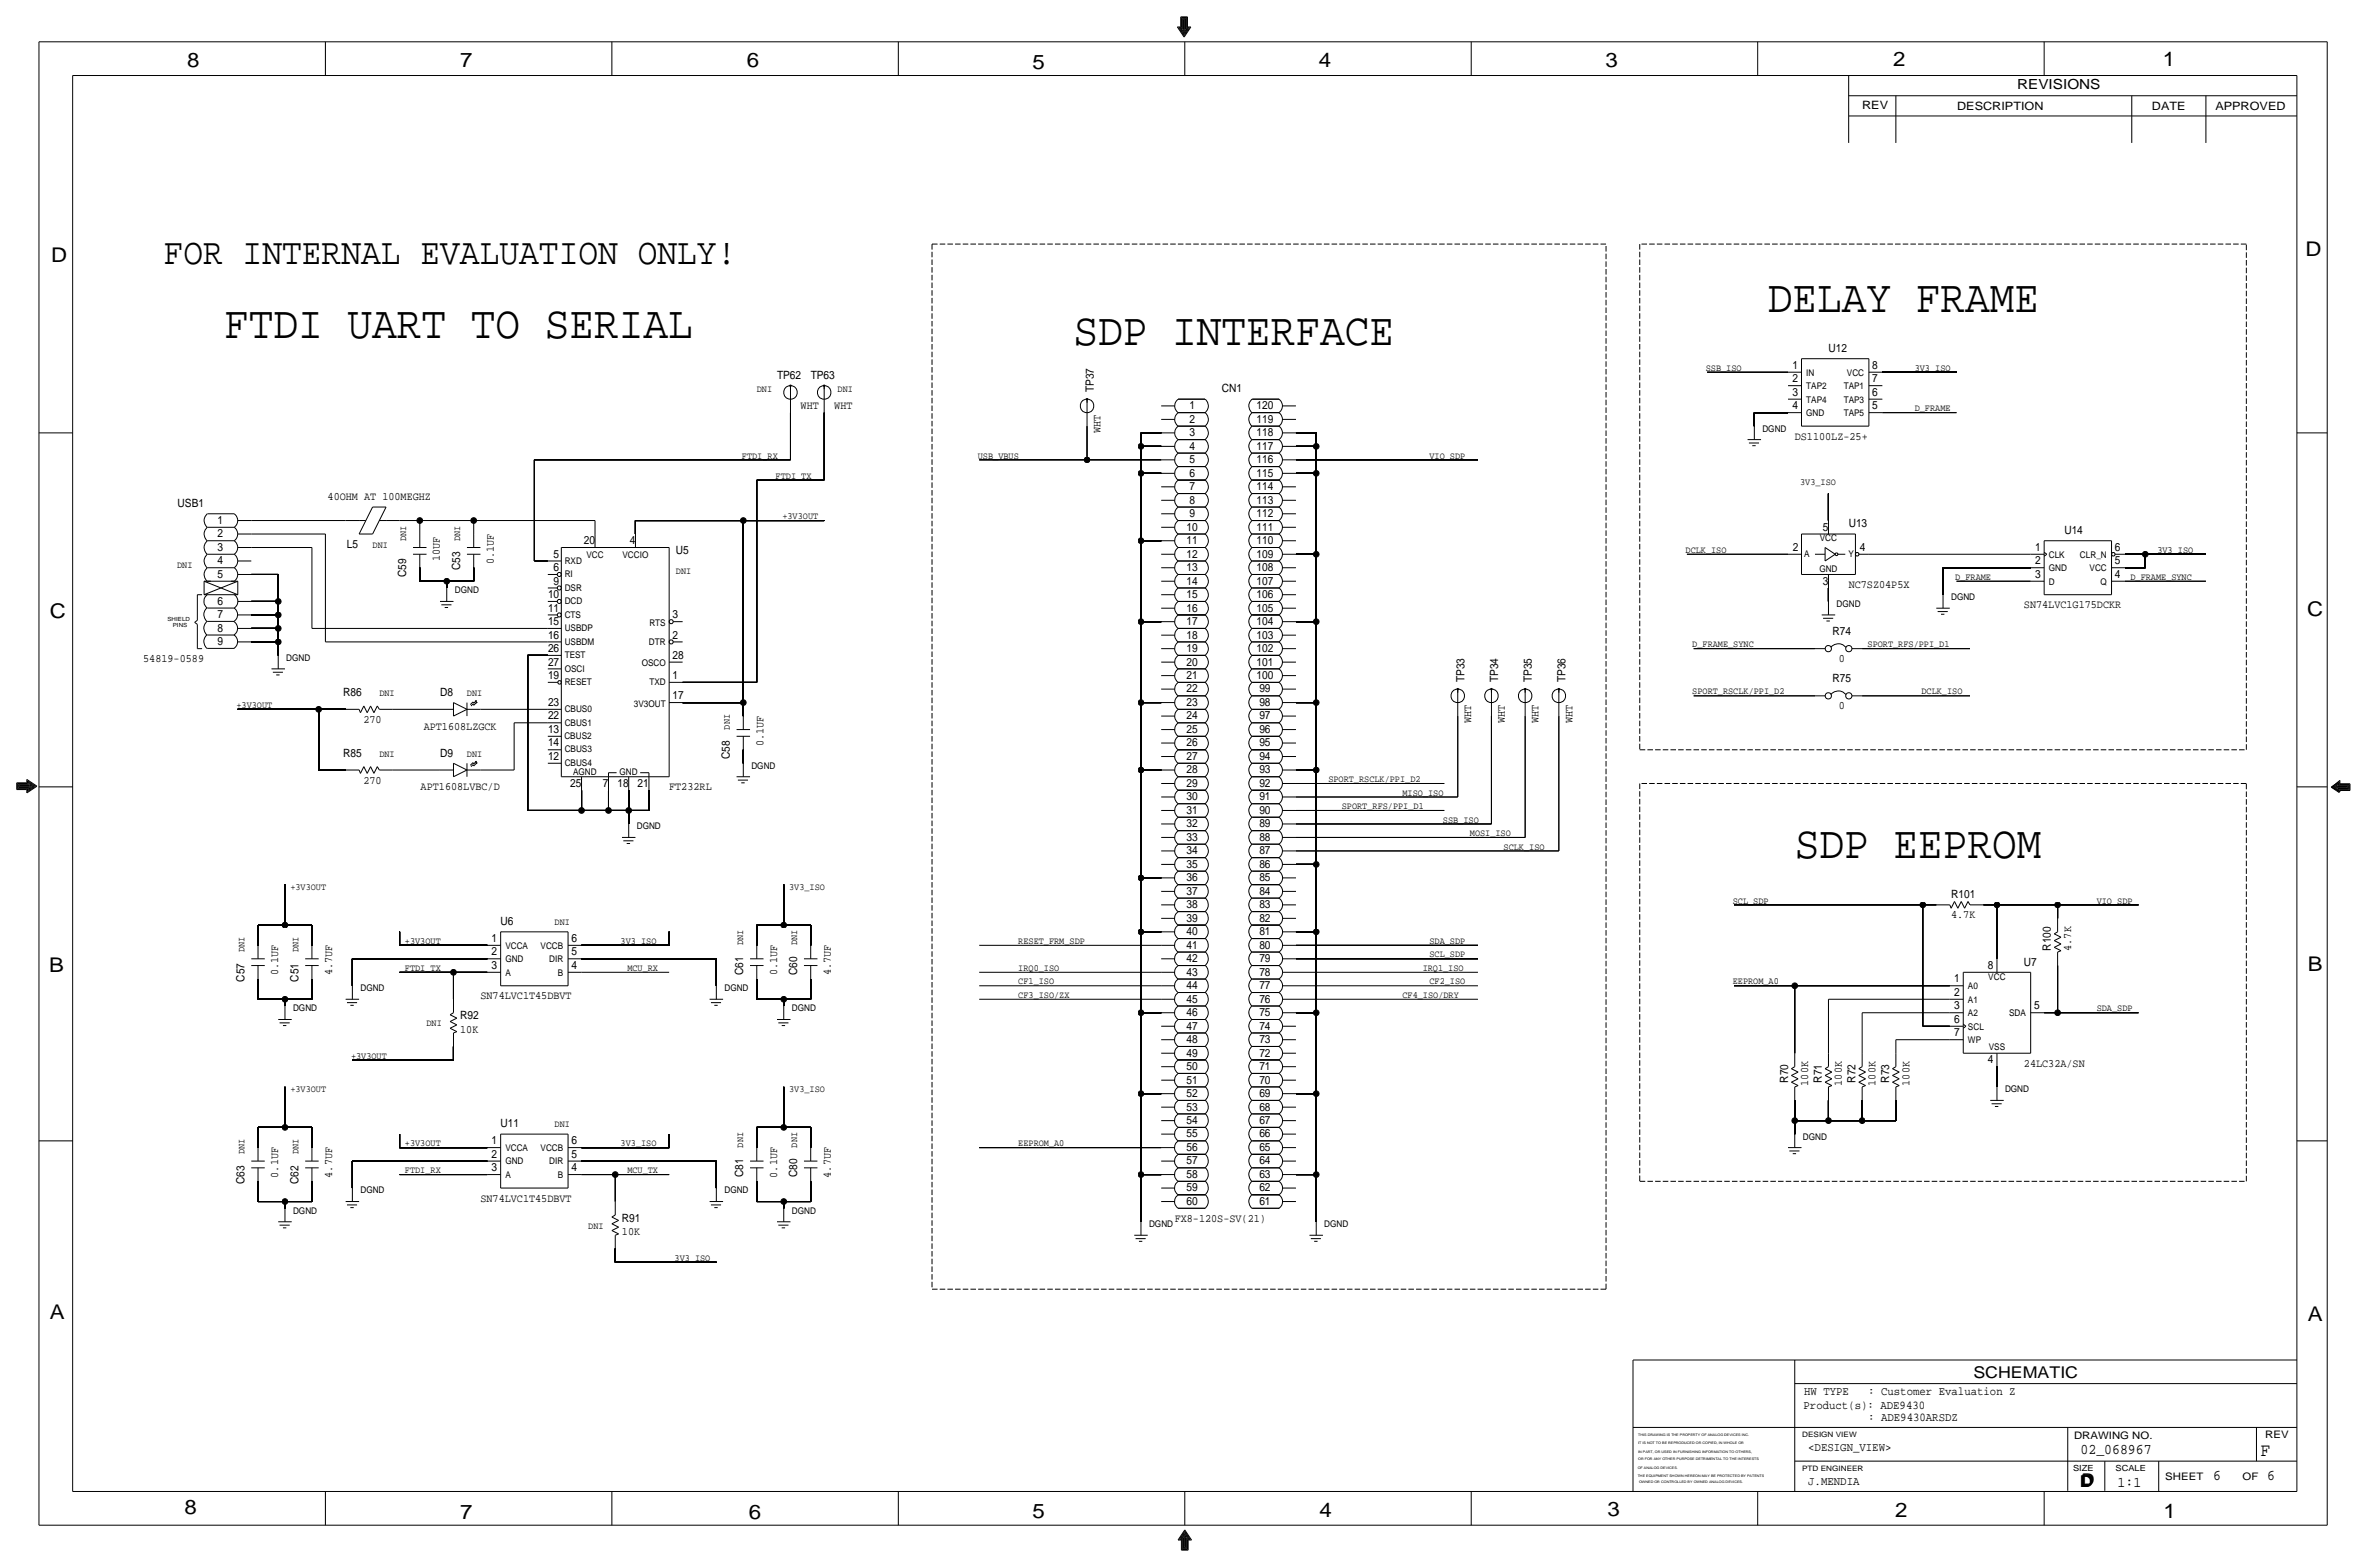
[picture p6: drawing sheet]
<svg xmlns="http://www.w3.org/2000/svg" width="892mm" height="590mm" viewBox="0 0 892 590" stroke-linecap="round" stroke-linejoin="round" font-family="sans-serif">
<defs><g id="words">
<g font-size="17.4">
<text x="666.2" y="117.3">DELAY FRAME</text>
<text x="84.5" y="127.5">FTDI UART TO SERIAL</text>
<text x="404.6" y="130">SDP INTERFACE</text>
<text x="676.4" y="323.1">SDP EEPROM</text>
</g>
<text font-size="13.9" x="61.7" y="99.6">FOR INTERNAL EVALUATION ONLY!</text>
<g font-size="7.6">
<text x="70.6" y="25.4">8</text>
<text x="173.4" y="25.4">7</text>
<text x="281.4" y="25.1">6</text>
<text x="389.1" y="26.2">5</text>
<text x="497" y="25.4">4</text>
<text x="605" y="25.1">3</text>
<text x="713.4" y="24.9">2</text>
<text x="815" y="24.9">1</text>
<text x="19.3" y="98.8">D</text>
<text x="868.9" y="96.5">D</text>
<text x="18.7" y="232.7">C</text>
<text x="869.4" y="232.2">C</text>
<text x="869.6" y="365.8">B</text>
<text x="18.5" y="366">B</text>
<text x="18.7" y="496.8">A</text>
<text x="869.6" y="497.6">A</text>
<text x="69.5" y="570.5">8</text>
<text x="173.4" y="572.3">7</text>
<text x="282.1" y="572.3">6</text>
<text x="389.1" y="571.8">5</text>
<text x="497.3" y="571.5">4</text>
<text x="605.7" y="571.2">3</text>
<text x="714.2" y="571.5">2</text>
<text x="815.3" y="572">1</text>
</g>
<text font-size="7" x="851.9" y="548.4">F</text>
<g font-size="6.1">
<text x="743.7" y="518.9">SCHEMATIC</text>
<text x="783.8" y="560.3">D</text>
<text x="784.3" y="559.8">D</text>
</g>
<g font-size="5.6">
<text x="784" y="547.9">02_068967</text>
<text x="834.1" y="557.5">6</text>
<text x="854.4" y="557.5">6</text>
<text x="798" y="560.1">1:1</text>
</g>
<text font-size="5.2" x="760.2" y="33.5">REVISIONS</text>
<g font-size="4.5">
<text x="679.9" y="525.5">HW TYPE</text>
<text x="704" y="525.5">: Customer Evaluation Z</text>
<text x="679.7" y="530.9">Product(s): ADE9430</text>
<text x="704" y="535.2">: ADE9430ARSDZ</text>
<text x="681.4" y="546.6">&lt;DESIGN_VIEW&gt;</text>
<text x="681.4" y="559.3">J.MENDIA</text>
</g>
<g font-size="4.3">
<text x="701.8" y="41.1">REV</text>
<text x="737.6" y="41.4">DESCRIPTION</text>
<text x="811" y="41.4">DATE</text>
<text x="834.8" y="41.4">APPROVED</text>
<text x="689.1" y="132.6">U12</text>
<text x="292.8" y="142.7">TP62</text>
<text x="305.5" y="142.7">TP63</text>
<text x="675.5" y="138.9">1</text>
<text x="705.6" y="138.9">8</text>
<text x="412.2" y="147.8" transform="rotate(-90 412.2 147.8)">TP37</text>
<text x="460.5" y="147.8">CN1</text>
<text x="675.5" y="149.1">3</text>
<text x="675.5" y="144">2</text>
<text x="705.6" y="149.1">6</text>
<text x="705.6" y="144">7</text>
<text x="301.7" y="154.2">WHT</text>
<text x="314.4" y="154.2">WHT</text>
<text x="448.2" y="154.2">1</text>
<text x="473.5" y="154.2">120</text>
<text x="675.5" y="154.2">4</text>
<text x="705.6" y="154.2">5</text>
<text x="448.2" y="159.3">2</text>
<text x="473.5" y="159.3">119</text>
<text x="414.7" y="163.1" transform="rotate(-90 414.7 163.1)">WHT</text>
<text x="448.2" y="164.3">3</text>
<text x="473.5" y="164.3">118</text>
<text x="676.4" y="165.6">DS1100LZ-25+</text>
<text x="448.2" y="169.4">4</text>
<text x="473.5" y="169.4">117</text>
<text x="448.2" y="179.6">6</text>
<text x="448.2" y="174.5">5</text>
<text x="473.5" y="179.6">115</text>
<text x="473.5" y="174.5">116</text>
<text x="448.2" y="184.7">7</text>
<text x="473.5" y="184.7">114</text>
<text x="66.9" y="191">USB1</text>
<text x="123.5" y="188.5">40OHM AT 100MEGHZ</text>
<text x="448.2" y="189.7">8</text>
<text x="473.5" y="189.7">113</text>
<text x="81.9" y="197.4">1</text>
<text x="448.2" y="194.8">9</text>
<text x="473.5" y="194.8">112</text>
<text x="81.9" y="202.4">2</text>
<text x="447.2" y="199.9">10</text>
<text x="473.5" y="199.9">111</text>
<text x="686.9" y="199.9">5</text>
<text x="696.7" y="198.6">U13</text>
<text x="778" y="201.2">U14</text>
<text x="81.9" y="207.5">3</text>
<text x="130.7" y="206.2">L5</text>
<text x="220" y="205">20</text>
<text x="237.3" y="205">4</text>
<text x="254.7" y="208.8">U5</text>
<text x="447.2" y="205">11</text>
<text x="473.5" y="205">110</text>
<text x="675.6" y="207.5">2</text>
<text x="700.9" y="207.5">4</text>
<text x="766.9" y="207.5">1</text>
<text x="797" y="207.5">6</text>
<text x="81.9" y="212.6">4</text>
<text x="165.8" y="211.3" transform="rotate(-90 165.8 211.3)">10UF</text>
<text x="173.4" y="214.8" transform="rotate(-90 173.4 214.8)">C53</text>
<text x="186.1" y="212.5" transform="rotate(-90 186.1 212.5)">0.1UF</text>
<text x="208.6" y="210.1">5</text>
<text x="208.6" y="215.1">6</text>
<text x="447.2" y="215.1">13</text>
<text x="447.2" y="210.1">12</text>
<text x="473.5" y="215.1">108</text>
<text x="473.5" y="210.1">109</text>
<text x="766.9" y="212.6">2</text>
<text x="797" y="212.6">5</text>
<text x="81.9" y="217.7">5</text>
<text x="153.1" y="217.4" transform="rotate(-90 153.1 217.4)">C59</text>
<text x="208.6" y="220.2">9</text>
<text x="447.2" y="220.2">14</text>
<text x="473.5" y="220.2">107</text>
<text x="686.9" y="220.2">3</text>
<text x="696.7" y="221.5">NC7SZ04P5X</text>
<text x="766.9" y="217.7">3</text>
<text x="797" y="217.7">4</text>
<text x="82" y="227.8">6</text>
<text x="206.5" y="225.3">10</text>
<text x="447.2" y="225.3">15</text>
<text x="473.5" y="225.3">106</text>
<text x="82" y="232.9">7</text>
<text x="206.5" y="230.4">11</text>
<text x="253.4" y="232.9">3</text>
<text x="447.2" y="230.4">16</text>
<text x="473.5" y="230.4">105</text>
<text x="762.7" y="229.1">SN74LVC1G175DCKR</text>
<text x="82" y="238">8</text>
<text x="206.5" y="235.5">15</text>
<text x="447.2" y="235.5">17</text>
<text x="473.5" y="235.5">104</text>
<text x="690.6" y="239.3">R74</text>
<text x="82" y="243.1">9</text>
<text x="206.5" y="240.5">16</text>
<text x="206.5" y="245.6">26</text>
<text x="253.4" y="240.5">2</text>
<text x="447.2" y="245.6">19</text>
<text x="447.2" y="240.5">18</text>
<text x="473.5" y="245.6">102</text>
<text x="473.5" y="240.5">103</text>
<text x="54" y="249.4">54819-0589</text>
<text x="206.5" y="250.7">27</text>
<text x="253.4" y="248.2">28</text>
<text x="447.2" y="250.7">20</text>
<text x="473.5" y="250.7">101</text>
<text x="693" y="249.4">0</text>
<text x="206.5" y="255.8">19</text>
<text x="253.4" y="255.8">1</text>
<text x="447.2" y="255.8">21</text>
<text x="473.5" y="255.8">100</text>
<text x="551.9" y="257" transform="rotate(-90 551.9 257)">TP33</text>
<text x="564.6" y="257" transform="rotate(-90 564.6 257)">TP34</text>
<text x="577.3" y="257" transform="rotate(-90 577.3 257)">TP35</text>
<text x="590" y="257" transform="rotate(-90 590 257)">TP36</text>
<text x="690.6" y="257">R75</text>
<text x="129.3" y="262.1">R86</text>
<text x="165.9" y="262.1">D8</text>
<text x="253.4" y="263.4">17</text>
<text x="447.2" y="260.9">22</text>
<text x="474.6" y="260.9">99</text>
<text x="206.5" y="265.9">23</text>
<text x="447.2" y="265.9">23</text>
<text x="474.6" y="265.9">98</text>
<text x="693" y="267.2">0</text>
<text x="137" y="272.3">270</text>
<text x="159.7" y="274.8">APT1608LZGCK</text>
<text x="206.5" y="271">22</text>
<text x="447.2" y="271">24</text>
<text x="474.6" y="271">97</text>
<text x="554.4" y="272.3" transform="rotate(-90 554.4 272.3)">WHT</text>
<text x="567.1" y="272.3" transform="rotate(-90 567.1 272.3)">WHT</text>
<text x="579.8" y="272.3" transform="rotate(-90 579.8 272.3)">WHT</text>
<text x="592.5" y="272.3" transform="rotate(-90 592.5 272.3)">WHT</text>
<text x="206.5" y="281.2">14</text>
<text x="206.5" y="276.1">13</text>
<text x="287.7" y="281.1" transform="rotate(-90 287.7 281.1)">0.1UF</text>
<text x="447.2" y="281.2">26</text>
<text x="447.2" y="276.1">25</text>
<text x="474.6" y="281.2">95</text>
<text x="474.6" y="276.1">96</text>
<text x="129.3" y="285">R85</text>
<text x="165.9" y="285">D9</text>
<text x="206.5" y="286.3">12</text>
<text x="275" y="286" transform="rotate(-90 275 286)">C58</text>
<text x="447.2" y="286.3">27</text>
<text x="474.6" y="286.3">94</text>
<text x="447.2" y="291.3">28</text>
<text x="474.6" y="291.3">93</text>
<text x="137" y="295.1">270</text>
<text x="158.5" y="297.7">APT1608LVBC/D</text>
<text x="214.9" y="296.4">25</text>
<text x="227.2" y="296.4">7</text>
<text x="232.7" y="296.4">18</text>
<text x="240.3" y="296.4">21</text>
<text x="252.2" y="297.7">FT232RL</text>
<text x="447.2" y="296.4">29</text>
<text x="474.6" y="296.4">92</text>
<text x="447.2" y="301.5">30</text>
<text x="474.6" y="301.5">91</text>
<text x="447.2" y="311.7">32</text>
<text x="447.2" y="306.6">31</text>
<text x="474.6" y="311.7">89</text>
<text x="474.6" y="306.6">90</text>
<text x="447.2" y="316.7">33</text>
<text x="474.6" y="316.7">88</text>
<text x="447.2" y="321.8">34</text>
<text x="474.6" y="321.8">87</text>
<text x="447.2" y="326.9">35</text>
<text x="474.6" y="326.9">86</text>
<text x="447.2" y="332">36</text>
<text x="474.6" y="332">85</text>
<text x="447.2" y="337.1">37</text>
<text x="474.6" y="337.1">84</text>
<text x="735.3" y="338.3">R101</text>
<text x="447.2" y="347.2">39</text>
<text x="447.2" y="342.1">38</text>
<text x="474.6" y="347.2">82</text>
<text x="474.6" y="342.1">83</text>
<text x="735.3" y="345.9">4.7K</text>
<text x="188.7" y="348.5">U6</text>
<text x="447.2" y="352.3">40</text>
<text x="474.6" y="352.3">81</text>
<text x="185.3" y="354.8">1</text>
<text x="185.3" y="359.9">2</text>
<text x="215.3" y="354.8">6</text>
<text x="215.3" y="359.9">5</text>
<text x="447.2" y="357.4">41</text>
<text x="474.6" y="357.4">80</text>
<text x="772.9" y="358.1" transform="rotate(-90 772.9 358.1)">R100</text>
<text x="780.5" y="358.2" transform="rotate(-90 780.5 358.2)">4.7K</text>
<text x="185.3" y="365">3</text>
<text x="215.3" y="365">4</text>
<text x="447.2" y="362.5">42</text>
<text x="474.6" y="362.5">79</text>
<text x="749.2" y="365">8</text>
<text x="762.7" y="363.7">U7</text>
<text x="92.2" y="369.8" transform="rotate(-90 92.2 369.8)">C57</text>
<text x="104.9" y="367.4" transform="rotate(-90 104.9 367.4)">0.1UF</text>
<text x="112.5" y="369.8" transform="rotate(-90 112.5 369.8)">C51</text>
<text x="125.2" y="367.4" transform="rotate(-90 125.2 367.4)">4.7UF</text>
<text x="280.1" y="367.2" transform="rotate(-90 280.1 367.2)">C61</text>
<text x="292.8" y="367.4" transform="rotate(-90 292.8 367.4)">0.1UF</text>
<text x="300.4" y="367.2" transform="rotate(-90 300.4 367.2)">C60</text>
<text x="313.1" y="367.4" transform="rotate(-90 313.1 367.4)">4.7UF</text>
<text x="447.2" y="367.5">43</text>
<text x="474.6" y="367.5">78</text>
<text x="736.5" y="370.1">1</text>
<text x="181.1" y="376.4">SN74LVC1T45DBVT</text>
<text x="447.2" y="377.7">45</text>
<text x="447.2" y="372.6">44</text>
<text x="474.6" y="377.7">76</text>
<text x="474.6" y="372.6">77</text>
<text x="736.5" y="375.2">2</text>
<text x="447.2" y="382.8">46</text>
<text x="474.6" y="382.8">75</text>
<text x="736.5" y="380.2">3</text>
<text x="766.5" y="380.2">5</text>
<text x="173.4" y="389.1">10K</text>
<text x="173.4" y="384">R92</text>
<text x="447.2" y="387.9">47</text>
<text x="474.6" y="387.9">74</text>
<text x="736.5" y="385.3">6</text>
<text x="447.2" y="392.9">48</text>
<text x="474.6" y="392.9">73</text>
<text x="736.5" y="390.4">7</text>
<text x="447.2" y="398">49</text>
<text x="474.6" y="398">72</text>
<text x="749.2" y="400.6">4</text>
<text x="762.7" y="401.8">24LC32A/SN</text>
<text x="447.2" y="403.1">50</text>
<text x="474.6" y="403.1">71</text>
<text x="673.8" y="407.9" transform="rotate(-90 673.8 407.9)">R70</text>
<text x="686.5" y="407.9" transform="rotate(-90 686.5 407.9)">R71</text>
<text x="699.2" y="407.9" transform="rotate(-90 699.2 407.9)">R72</text>
<text x="711.9" y="407.9" transform="rotate(-90 711.9 407.9)">R73</text>
<text x="447.2" y="413.3">52</text>
<text x="447.2" y="408.2">51</text>
<text x="474.6" y="413.3">69</text>
<text x="474.6" y="408.2">70</text>
<text x="681.4" y="409" transform="rotate(-90 681.4 409)">100K</text>
<text x="694.1" y="409" transform="rotate(-90 694.1 409)">100K</text>
<text x="706.8" y="409" transform="rotate(-90 706.8 409)">100K</text>
<text x="719.5" y="409" transform="rotate(-90 719.5 409)">100K</text>
<text x="447.2" y="418.3">53</text>
<text x="474.6" y="418.3">68</text>
<text x="188.7" y="424.7">U11</text>
<text x="447.2" y="423.4">54</text>
<text x="474.6" y="423.4">67</text>
<text x="185.3" y="431">1</text>
<text x="215.3" y="431">6</text>
<text x="447.2" y="428.5">55</text>
<text x="474.6" y="428.5">66</text>
<text x="185.3" y="436.1">2</text>
<text x="215.3" y="436.1">5</text>
<text x="447.2" y="433.6">56</text>
<text x="474.6" y="433.6">65</text>
<text x="104.9" y="443.6" transform="rotate(-90 104.9 443.6)">0.1UF</text>
<text x="125.2" y="443.6" transform="rotate(-90 125.2 443.6)">4.7UF</text>
<text x="185.3" y="441.2">3</text>
<text x="215.3" y="441.2">4</text>
<text x="280.1" y="443.4" transform="rotate(-90 280.1 443.4)">C81</text>
<text x="292.8" y="443.6" transform="rotate(-90 292.8 443.6)">0.1UF</text>
<text x="300.4" y="443.4" transform="rotate(-90 300.4 443.4)">C80</text>
<text x="313.1" y="443.6" transform="rotate(-90 313.1 443.6)">4.7UF</text>
<text x="447.2" y="443.7">58</text>
<text x="447.2" y="438.7">57</text>
<text x="474.6" y="443.7">63</text>
<text x="474.6" y="438.7">64</text>
<text x="92.2" y="446" transform="rotate(-90 92.2 446)">C63</text>
<text x="112.5" y="446" transform="rotate(-90 112.5 446)">C62</text>
<text x="447.2" y="448.8">59</text>
<text x="474.6" y="448.8">62</text>
<text x="181.1" y="452.6">SN74LVC1T45DBVT</text>
<text x="447.2" y="453.9">60</text>
<text x="474.6" y="453.9">61</text>
<text x="234.4" y="460.2">R91</text>
<text x="442.7" y="460.2">FX8-120S-SV(21)</text>
<text x="234.4" y="465.3">10K</text>
</g>
<g font-size="3.9">
<text x="781.6" y="542.1">DRAWING NO.</text>
<text x="853.6" y="541.8">REV</text>
<text x="816" y="557.4">SHEET</text>
<text x="845.1" y="557.5">OF</text>
</g>
<g font-size="3.6">
<text x="642.8" y="139.7">SSB_ISO</text>
<text x="721.6" y="139.7">3V3_ISO</text>
<text x="285.2" y="147.8">DNI</text>
<text x="315.7" y="147.8">DNI</text>
<text x="721.6" y="154.9">D_FRAME</text>
<text x="279.6" y="172.7">FTDI_RX</text>
<text x="368.5" y="172.7">USB_VBUS</text>
<text x="538.7" y="172.7">VIO_SDP</text>
<text x="292.3" y="180.3">FTDI_TX</text>
<text x="678.4" y="182.9">3V3_ISO</text>
<text x="294.8" y="195.6">+3V3OUT</text>
<text x="153.1" y="203.7" transform="rotate(-90 153.1 203.7)">DNI</text>
<text x="173.4" y="203.7" transform="rotate(-90 173.4 203.7)">DNI</text>
<text x="140.4" y="206.2">DNI</text>
<text x="635.2" y="208.3">DCLK_ISO</text>
<text x="813" y="208.3">3V3_ISO</text>
<text x="66.8" y="213.9">DNI</text>
<text x="254.7" y="216.4">DNI</text>
<text x="736.8" y="218.4">D_FRAME</text>
<text x="802.8" y="218.4">D_FRAME_SYNC</text>
<text x="637.7" y="243.8">D_FRAME_SYNC</text>
<text x="703.8" y="243.8">SPORT_RFS/PPI_D1</text>
<text x="143" y="262.1">DNI</text>
<text x="176" y="262.1">DNI</text>
<text x="637.7" y="261.6">SPORT_RSCLK/PPI_D2</text>
<text x="724.1" y="261.6">DCLK_ISO</text>
<text x="89.1" y="266.7">+3V3OUT</text>
<text x="275" y="274.8" transform="rotate(-90 275 274.8)">DNI</text>
<text x="143" y="285">DNI</text>
<text x="176" y="285">DNI</text>
<text x="500.6" y="294.6">SPORT_RSCLK/PPI_D2</text>
<text x="528.5" y="299.7">MISO_ISO</text>
<text x="505.7" y="304.8">SPORT_RFS/PPI_D1</text>
<text x="543.8" y="309.9">SSB_ISO</text>
<text x="553.9" y="315">MOSI_ISO</text>
<text x="566.6" y="320">SCLK_ISO</text>
<text x="109.4" y="335.3">+3V3OUT</text>
<text x="297.4" y="335.3">3V3_ISO</text>
<text x="653" y="340.4">SCL_SDP</text>
<text x="790.1" y="340.4">VIO_SDP</text>
<text x="209" y="348.5">DNI</text>
<text x="92.2" y="358.6" transform="rotate(-90 92.2 358.6)">DNI</text>
<text x="112.5" y="358.6" transform="rotate(-90 112.5 358.6)">DNI</text>
<text x="152.6" y="355.6">+3V3OUT</text>
<text x="233.9" y="355.6">3V3_ISO</text>
<text x="280.1" y="356.1" transform="rotate(-90 280.1 356.1)">DNI</text>
<text x="300.4" y="356.1" transform="rotate(-90 300.4 356.1)">DNI</text>
<text x="383.7" y="355.6">RESET_FRM_SDP</text>
<text x="538.7" y="355.6">SDA_SDP</text>
<text x="152.6" y="365.8">FTDI_TX</text>
<text x="236.4" y="365.8">MCU_RX</text>
<text x="383.7" y="365.8">IRQ0_ISO</text>
<text x="536.1" y="365.8">IRQ1_ISO</text>
<text x="538.7" y="360.7">SCL_SDP</text>
<text x="383.7" y="370.8">CF1_ISO</text>
<text x="538.7" y="370.8">CF2_ISO</text>
<text x="653" y="370.8">EEPROM_A0</text>
<text x="383.7" y="375.9">CF3_ISO/ZX</text>
<text x="528.5" y="375.9">CF4_ISO/DRY</text>
<text x="790.1" y="381">SDA_SDP</text>
<text x="160.7" y="386.6">DNI</text>
<text x="132.3" y="398.8">+3V3OUT</text>
<text x="109.4" y="411.5">+3V3OUT</text>
<text x="297.4" y="411.5">3V3_ISO</text>
<text x="209" y="424.7">DNI</text>
<text x="152.6" y="431.8">+3V3OUT</text>
<text x="233.9" y="431.8">3V3_ISO</text>
<text x="383.7" y="431.8">EEPROM_A0</text>
<text x="92.2" y="434.8" transform="rotate(-90 92.2 434.8)">DNI</text>
<text x="112.5" y="434.8" transform="rotate(-90 112.5 434.8)">DNI</text>
<text x="280.1" y="432.3" transform="rotate(-90 280.1 432.3)">DNI</text>
<text x="300.4" y="432.3" transform="rotate(-90 300.4 432.3)">DNI</text>
<text x="152.6" y="442">FTDI_RX</text>
<text x="236.4" y="442">MCU_TX</text>
<text x="221.7" y="462.8">DNI</text>
<text x="254.2" y="475">3V3_ISO</text>
</g>
<g font-size="3.5">
<text x="680.7" y="141.5">IN</text>
<text x="696" y="141.5">VCC</text>
<text x="680.7" y="146.6">TAP2</text>
<text x="694.8" y="146.6">TAP1</text>
<text x="680.7" y="151.6">TAP4</text>
<text x="694.8" y="151.6">TAP3</text>
<text x="680.7" y="156.7">GND</text>
<text x="694.8" y="156.7">TAP5</text>
<text x="664.2" y="162.6">DGND</text>
<text x="685.8" y="203.7">VCC</text>
<text x="679.9" y="209.8">A</text>
<text x="696.6" y="209.8">Y</text>
<text x="212.8" y="212.3">RXD</text>
<text x="221" y="210.1">VCC</text>
<text x="234.6" y="210.1">VCCIO</text>
<text x="685.6" y="215.6">GND</text>
<text x="772.1" y="215.1">GND</text>
<text x="772.1" y="210.1">CLK</text>
<text x="783.8" y="210.1">CLR_N</text>
<text x="787.4" y="215.1">VCC</text>
<text x="212.8" y="217.4">RI</text>
<text x="772.1" y="220.2">D</text>
<text x="791.6" y="220.2">Q</text>
<text x="171.4" y="223.5">DGND</text>
<text x="212.8" y="222.5">DSR</text>
<text x="212.8" y="227.6">DCD</text>
<text x="735.3" y="226.1">DGND</text>
<text x="212.8" y="232.7">CTS</text>
<text x="692.1" y="228.6">DGND</text>
<text x="212.8" y="237.7">USBDP</text>
<text x="244.7" y="235.7">RTS</text>
<text x="212.8" y="242.8">USBDM</text>
<text x="244.6" y="242.8">DTR</text>
<text x="107.9" y="248.9">DGND</text>
<text x="212.8" y="247.9">TEST</text>
<text x="241.8" y="251">OSCO</text>
<text x="212.8" y="253">OSCI</text>
<text x="212.8" y="258.1">RESET</text>
<text x="244.7" y="258.1">TXD</text>
<text x="212.8" y="268.2">CBUS0</text>
<text x="238.9" y="266.2">3V3OUT</text>
<text x="212.8" y="273.3">CBUS1</text>
<text x="212.7" y="278.4">CBUS2</text>
<text x="212.8" y="283.5">CBUS3</text>
<text x="212.8" y="288.5">CBUS4</text>
<text x="216" y="291.8">AGND</text>
<text x="233.5" y="291.8">GND</text>
<text x="283.2" y="289.6">DGND</text>
<text x="240" y="312.4">DGND</text>
<text x="190.4" y="357.4">VCCA</text>
<text x="203.7" y="357.4">VCCB</text>
<text x="190.4" y="362.5">GND</text>
<text x="207" y="362.5">DIR</text>
<text x="190.4" y="367.5">A</text>
<text x="210.2" y="367.5">B</text>
<text x="749.3" y="369.1">VCC</text>
<text x="135.8" y="373.4">DGND</text>
<text x="273" y="373.4">DGND</text>
<text x="741.6" y="377.7">A1</text>
<text x="741.6" y="372.6">A0</text>
<text x="110.4" y="381">DGND</text>
<text x="298.4" y="381">DGND</text>
<text x="741.6" y="382.8">A2</text>
<text x="757.1" y="382.8">SDA</text>
<text x="741.6" y="387.9">SCL</text>
<text x="741.6" y="392.9">WP</text>
<text x="749.5" y="395.5">VSS</text>
<text x="755.6" y="411.5">DGND</text>
<text x="679.4" y="429.3">DGND</text>
<text x="190.4" y="433.6">VCCA</text>
<text x="203.7" y="433.6">VCCB</text>
<text x="190.4" y="443.7">A</text>
<text x="190.4" y="438.7">GND</text>
<text x="207" y="438.7">DIR</text>
<text x="210.2" y="443.7">B</text>
<text x="135.8" y="449.6">DGND</text>
<text x="273" y="449.6">DGND</text>
<text x="110.4" y="457.2">DGND</text>
<text x="298.4" y="457.2">DGND</text>
<text x="433" y="462.3">DGND</text>
<text x="499.1" y="462.3">DGND</text>
</g>
<g font-size="3.2">
<text x="781.3" y="554">SIZE</text>
<text x="797.3" y="554">SCALE</text>
</g>
<g font-size="2.8">
<text x="679.1" y="541.3">DESIGN VIEW</text>
<text x="679.1" y="554">PTD ENGINEER</text>
</g>
<g font-size="2.1">
<text x="63.1" y="234">SHIELD</text>
<text x="65.1" y="236.3">PINS</text>
</g>
<g font-size="1.3">
<text x="617.3" y="543.9">IT IS NOT TO BE REPRODUCED OR COPIED, IN WHOLE OR</text>
<text x="617.3" y="541.1">THIS DRAWING IS THE PROPERTY OF ANALOG DEVICES INC.</text>
<text x="617.3" y="550">OR FOR ANY OTHER PURPOSE DETRIMENTAL TO THE INTERESTS</text>
<text x="617.3" y="547.2">IN PART, OR USED IN FURNISHING INFORMATION TO OTHERS,</text>
<text x="617.2" y="553.2">OF ANALOG DEVICES.</text>
<text x="617.2" y="556.3">THE EQUIPMENT SHOWN HEREON MAY BE PROTECTED BY PATENTS</text>
<text x="617.7" y="558.8">OWNED OR CONTROLLED BY OWNED ANALOG DEVICES.</text>
</g>
</g></defs>
<!-- layer: Nets -->
<g fill="none" stroke="#000" stroke-width=".38">
<path d="M297.9 155.4v17.8zM310.6 155.4v25.4zM643.3 140.2h30.5zM661.1 155.4v5.1zM661.1 155.4h12.7zM709.4 155.4h27.9zM709.4 140.2h27.9zM201.4 173.2h96.5zM201.4 173.2v38.1zM369 173.2h40.7zM409.7 160.5v12.7zM409.7 173.2h27.9z"/>
<path d="M430 178.3v25.4zM430 178.3h7.6zM430 168.1v10.2zM430 168.1h7.6zM430 163.1v5zM430 163.1h7.6zM488.4 178.3h7.6zM488.4 168.1h7.6zM488.4 163.1h7.6zM488.4 173.2h68.6zM496 178.3v30.5zM496 168.1v10.2z"/>
<path d="M496 163.1v5zM94.7 196.1h35.6zM150.6 196.1h7.6zM158.2 196.1v5.1zM158.2 196.1h20.3zM178.5 196.1v5.1zM178.5 196.1h45.7zM224.2 196.1v5.1zM239.5 196.1v5.1zM239.5 196.1h40.6zM280.1 196.1h30.5zM280.1 196.1v68.6z"/>
<path d="M285.2 180.8h25.4zM285.2 180.8v76.2zM689.1 185.9v10.2zM94.7 201.2h27.9zM94.7 206.2h22.9zM94.7 216.4h10.2zM104.9 216.4v10.2zM117.6 206.2v30.5zM122.6 201.2v40.6zM158.2 213.9v5zM158.2 218.9h10.2zM168.4 218.9v2.6z"/>
<path d="M168.4 218.9h10.1zM178.5 213.9v5zM201.4 211.3h5.1zM430 203.7v30.5zM430 203.7h7.6zM488.4 208.8h7.6zM496 208.8v25.4zM635.7 208.8h38.1zM704.3 208.8h61zM732.2 213.9v10.1zM732.2 213.9h33.1zM737.3 218.9h28z"/>
<path d="M800.8 218.9h30.5zM800.8 208.8h7.6zM800.8 213.9h7.6zM808.4 208.8h22.9zM808.4 208.8v5.1zM94.7 236.7h10.2zM94.7 231.6h10.2zM94.7 226.6h10.2zM104.9 236.7v5.1zM104.9 231.6v5.1zM104.9 226.6v5zM117.6 236.7h88.9z"/>
<path d="M430 234.2v30.5zM430 234.2h7.6zM488.4 234.2h7.6zM496 234.2v30.5zM689.1 221.5v5.1zM94.7 241.8h10.2zM104.9 241.8v5.1zM122.6 241.8h83.9zM198.8 246.9v58.4zM198.8 246.9h7.7zM257.3 257h27.9zM638.3 244.3h45.7z"/>
<path d="M701.8 244.3h40.6zM89.6 267.2h30.5zM120.1 267.2h10.2zM120.1 267.2v22.9zM148 267.2h17.8zM181.1 267.2h25.4zM193.8 272.3v17.8zM193.8 272.3h12.7zM257.3 264.7h22.8zM280.1 264.7v5zM430 264.7v25.4zM430 264.7h7.6z"/>
<path d="M488.4 264.7h7.6zM496 264.7v25.4zM549.4 269.7v30.5zM562.1 269.7v40.7zM574.8 269.7v45.8zM587.5 269.7v50.8zM638.3 262.1h45.7zM701.8 262.1h40.6zM120.1 290.1h10.2zM148 290.1h17.8zM181.1 290.1h12.7zM219.2 297.7v7.6z"/>
<path d="M229.3 297.7v7.6zM236.9 297.7v7.6zM244.6 297.7v7.6zM280.1 282.4v5.1zM430 290.1v40.6zM430 290.1h7.6zM488.4 290.1h7.6zM488.4 295.1h55.9zM496 290.1v35.5zM198.8 305.3h20.4zM219.2 305.3h10.1zM229.3 305.3h7.6z"/>
<path d="M236.9 305.3v5.1zM236.9 305.3h7.7zM488.4 305.3h55.9zM488.4 315.5h86.4zM488.4 310.4h73.7zM488.4 300.2h61zM107.4 333.2v15.3zM295.4 333.2v15.3zM430 330.7v20.3zM430 330.7h7.6zM488.4 325.6h7.6zM488.4 320.5h99.1z"/>
<path d="M496 325.6v25.4zM97.2 348.5v7.6zM97.2 348.5h10.2zM107.4 348.5h10.2zM117.6 348.5v7.6zM150.6 351v5.1zM150.6 356.1h33zM219.2 356.1h33zM252.2 351v5.1zM285.2 348.5v7.6zM285.2 348.5h10.2zM295.4 348.5h10.1z"/>
<path d="M305.5 348.5v7.6zM369 356.1h68.6zM430 351v30.5zM430 351h7.6zM488.4 351h7.6zM488.4 356.1h68.6zM496 351v30.5zM653.5 340.9h71.1zM724.6 340.9h5.1zM724.6 340.9v45.7zM747.5 340.9h5.1zM752.6 340.9v20.3z"/>
<path d="M752.6 340.9h22.8zM775.4 340.9v5zM775.4 340.9h30.5zM97.2 368.8v7.6zM97.2 376.4h10.2zM107.4 376.4v2.6zM107.4 376.4h10.2zM117.6 368.8v7.6zM132.8 361.2v10.1zM132.8 361.2h50.8zM150.6 366.3h20.3zM170.9 366.3v10.1z"/>
<path d="M170.9 366.3h12.7zM219.2 361.2h50.8zM219.2 366.3h33zM270 361.2v10.1zM285.2 368.8v7.6zM285.2 376.4h10.2zM295.4 376.4v2.6zM295.4 376.4h10.1zM305.5 368.8v7.6zM369 371.3h68.6zM369 366.3h68.6zM369 376.4h68.6z"/>
<path d="M488.4 361.2h68.6zM488.4 366.3h68.6zM488.4 371.3h68.6zM488.4 376.4h68.6zM653.5 371.3h22.9zM676.4 371.3v25.4zM676.4 371.3h58.4zM689.1 376.4v20.3zM689.1 376.4h45.7zM775.4 363.7v17.8zM132.8 399.3h38.1zM170.9 394.2v5.1z"/>
<path d="M430 381.5v30.5zM430 381.5h7.6zM488.4 381.5h7.6zM496 381.5v30.5zM701.8 381.5v15.2zM701.8 381.5h33zM714.5 391.7v5zM714.5 391.7h20.3zM724.6 386.6h10.2zM770.3 381.5h5.1zM775.4 381.5h30.5zM107.4 409.4v15.3z"/>
<path d="M295.4 409.4v15.3zM430 412v30.5zM430 412h7.6zM488.4 412h7.6zM496 412v30.5zM676.4 414.5v7.6zM689.1 414.5v7.6zM701.8 414.5v7.6zM714.5 414.5v7.6zM752.6 401.8v7.6zM97.2 424.7v7.6zM97.2 424.7h10.2z"/>
<path d="M107.4 424.7h10.2zM117.6 424.7v7.6zM132.8 437.4v10.1zM132.8 437.4h50.8zM150.6 427.2v5.1zM150.6 432.3h33zM219.2 437.4h50.8zM219.2 432.3h33zM252.2 427.2v5.1zM270 437.4v10.1zM285.2 424.7v7.6zM285.2 424.7h10.2z"/>
<path d="M295.4 424.7h10.1zM305.5 424.7v7.6zM369 432.3h68.6zM676.4 422.1v5.1zM676.4 422.1h12.7zM689.1 422.1h12.7zM701.8 422.1h12.7zM97.2 445v7.6zM97.2 452.6h10.2zM107.4 452.6v2.6zM107.4 452.6h10.2zM117.6 445v7.6z"/>
<path d="M150.6 442.5h33zM219.2 442.5h12.7zM231.9 442.5v10.1zM231.9 442.5h20.3zM285.2 445v7.6zM285.2 452.6h10.2zM295.4 452.6v2.6zM295.4 452.6h10.1zM305.5 445v7.6zM430 442.5v17.7zM430 442.5h7.6zM488.4 442.5h7.6z"/>
<path d="M496 442.5v17.7zM231.9 470.4v5.1zM231.9 475.5h38.1z"/>
</g>
<path d="M351.2 91.9v393.7M605.2 91.9h-254M617.9 91.9v190.5M846.5 91.9h-228.6M617.9 282.4h228.6M617.9 295.1v149.9M846.5 282.4v-190.5M846.5 295.1h-228.6M617.9 445h228.6M846.5 445v-149.9M351.2 485.6h254M605.2 485.6v-393.7" fill="none" stroke="#000" stroke-width=".38" stroke-dasharray="2.1 .8" stroke-linecap="butt"/>
<g fill="#000" stroke="#000" stroke-width=".38">
<circle cx="409.7" cy="173.2" r="1.07"/>
<circle cx="430" cy="178.3" r="1.07"/>
<circle cx="430" cy="168.1" r="1.07"/>
<circle cx="496" cy="168.1" r="1.07"/>
<circle cx="496" cy="178.3" r="1.07"/>
<circle cx="158.2" cy="196.1" r="1.07"/>
<circle cx="178.5" cy="196.1" r="1.07"/>
<circle cx="280.1" cy="196.1" r="1.07"/>
<circle cx="168.4" cy="218.9" r="1.07"/>
<circle cx="430" cy="203.7" r="1.07"/>
<circle cx="496" cy="208.8" r="1.07"/>
<circle cx="808.4" cy="208.8" r="1.07"/>
<circle cx="104.9" cy="226.6" r="1.07"/>
<circle cx="104.9" cy="236.7" r="1.07"/>
<circle cx="104.9" cy="231.6" r="1.07"/>
<circle cx="430" cy="234.2" r="1.07"/>
<circle cx="496" cy="234.2" r="1.07"/>
<circle cx="104.9" cy="241.8" r="1.07"/>
<circle cx="120.1" cy="267.2" r="1.07"/>
<circle cx="280.1" cy="264.7" r="1.07"/>
<circle cx="430" cy="264.7" r="1.07"/>
<circle cx="496" cy="264.7" r="1.07"/>
<circle cx="430" cy="290.1" r="1.07"/>
<circle cx="496" cy="290.1" r="1.07"/>
<circle cx="219.2" cy="305.3" r="1.07"/>
<circle cx="229.3" cy="305.3" r="1.07"/>
<circle cx="236.9" cy="305.3" r="1.07"/>
<circle cx="430" cy="330.7" r="1.07"/>
<circle cx="496" cy="325.6" r="1.07"/>
<circle cx="107.4" cy="348.5" r="1.07"/>
<circle cx="295.4" cy="348.5" r="1.07"/>
<circle cx="430" cy="351" r="1.07"/>
<circle cx="496" cy="351" r="1.07"/>
<circle cx="724.6" cy="340.9" r="1.07"/>
<circle cx="752.6" cy="340.9" r="1.07"/>
<circle cx="775.4" cy="340.9" r="1.07"/>
<circle cx="107.4" cy="376.4" r="1.07"/>
<circle cx="170.9" cy="366.3" r="1.07"/>
<circle cx="295.4" cy="376.4" r="1.07"/>
<circle cx="676.4" cy="371.3" r="1.07"/>
<circle cx="430" cy="381.5" r="1.07"/>
<circle cx="496" cy="381.5" r="1.07"/>
<circle cx="775.4" cy="381.5" r="1.07"/>
<circle cx="430" cy="412" r="1.07"/>
<circle cx="496" cy="412" r="1.07"/>
<circle cx="107.4" cy="424.7" r="1.07"/>
<circle cx="295.4" cy="424.7" r="1.07"/>
<circle cx="676.4" cy="422.1" r="1.07"/>
<circle cx="689.1" cy="422.1" r="1.07"/>
<circle cx="701.8" cy="422.1" r="1.07"/>
<circle cx="107.4" cy="452.6" r="1.07"/>
<circle cx="231.9" cy="442.5" r="1.07"/>
<circle cx="295.4" cy="452.6" r="1.07"/>
<circle cx="430" cy="442.5" r="1.07"/>
<circle cx="496" cy="442.5" r="1.07"/>
</g>
<!-- layer: Components -->
<g fill="none" stroke="#000" stroke-width=".38">
<path d="M678.9 135.1h25.4zM678.9 135.1v25.4zM704.3 135.1v25.4zM297.9 145.3v10.1zM297.9 145.3v1.3zM310.6 145.3v10.1zM310.6 145.3v1.3zM409.7 150.4v10.1zM409.7 150.4v1.3zM437.6 158h5.1zM437.6 152.9h5.1zM443.9 155.4h10.2z"/>
<path d="M443.9 150.4h10.2zM443.9 155.5a3.2 3.2 0 0 0 0 5.1 3.2 3.2 0 0 0 0 5.1 3.2 3.2 0 0 0 0 5 3.2 3.2 0 0 0 0 5.1 3.3 3.3 0 0 0 0 5.2 3.3 3.3 0 0 0 0 5.1 3.1 3.1 0 0 0 0 4.9M443.9 150.4a3.1 3.1 0 0 0 0 5M454.1 155.4a3.2 3.2 0 0 1 0 5.1 3.2 3.2 0 0 1 0 5.1 3.2 3.2 0 0 1 0 5.1 3.2 3.2 0 0 1 0 5.1 3.2 3.2 0 0 1 0 5.1 3.2 3.2 0 0 1 0 5.1 3.2 3.2 0 0 1 0 5.1M454.1 150.4a3.2 3.2 0 0 1 0 5.1M471.8 155.4a3.3 3.3 0 0 0 0 5.1 3.3 3.3 0 0 0 0 5.1 3.3 3.3 0 0 0 0 5.1 3.3 3.3 0 0 0 0 5.1 3.3 3.3 0 0 0 0 5.1 3.3 3.3 0 0 0 0 5.1 3.3 3.3 0 0 0 0 5.1M471.8 150.4a3.3 3.3 0 0 0 0 5.1M471.9 155.4h10.1zM471.9 150.4h10.1zM482 155.5a3.1 3.1 0 0 1 0 5.1 3.1 3.1 0 0 1 0 5.1 3.1 3.1 0 0 1 0 5 3.1 3.1 0 0 1 0 5.1 3.1 3.1 0 0 1 0 5 3.1 3.1 0 0 1 0 5.1 3.1 3.1 0 0 1 0 5.1M482 150.4a3.1 3.1 0 0 1 0 5M483.3 158h5.1z"/>
<path d="M483.3 152.9h5.1zM673.8 155.4h5.1zM673.8 150.4h5.1zM673.8 145.3h5.1zM673.8 140.2h5.1zM704.3 140.2h5.1zM704.3 145.3h5.1zM704.3 150.4h5.1zM704.3 155.4h5.1zM437.6 178.3h5.1zM437.6 173.2h5.1zM437.6 168.1h5.1z"/>
<path d="M437.6 163.1h5.1zM443.9 175.8h10.2zM443.9 160.5h10.2zM443.9 170.7h10.2zM443.9 165.6h10.2zM471.9 175.8h10.1zM471.9 160.5h10.1zM471.9 170.7h10.1zM471.9 165.6h10.1zM483.3 178.3h5.1zM483.3 173.2h5.1zM483.3 168.1h5.1z"/>
<path d="M483.3 163.1h5.1zM658.6 165.6h5.1zM659.1 166.9h3.8zM660.3 167.9h1.3zM661.1 160.5v5.1zM678.9 160.5h25.4zM78.1 193.5a3.3 3.3 0 0 0 0 5.2M78.1 198.6a3.3 3.3 0 0 0 0 5.2M78.2 193.5h10.1zM78.2 198.6h10.1zM88.3 193.6a3.1 3.1 0 0 1 0 5M88.3 198.7a3.1 3.1 0 0 1 0 5"/>
<path d="M89.6 196.1h5.1zM130.3 196.1h5zM135.3 196.1h2.6zM140.4 191l-5.1 10.2zM140.4 191h5.1zM143 196.1h2.5zM145.5 196.1h5.1zM145.5 191l-5.1 10.2zM437.6 198.6h5.1zM437.6 193.5h5.1zM437.6 188.5h5.1zM437.6 183.4h5.1z"/>
<path d="M443.9 180.8h10.2zM443.9 185.9h10.2zM443.9 191h10.2zM443.9 196.1h10.2zM443.9 191.1a3.1 3.1 0 0 0 0 5M443.9 196.1a3.1 3.1 0 0 0 0 5.1M454.1 191a3.2 3.2 0 0 1 0 5.1M454.1 196.1a3.2 3.2 0 0 1 0 5.1M471.8 191a3.3 3.3 0 0 0 0 5.1M471.8 196.1a3.3 3.3 0 0 0 0 5.1M471.9 180.8h10.1zM471.9 185.9h10.1z"/>
<path d="M471.9 191h10.1zM471.9 196.1h10.1zM482 191.1a3.1 3.1 0 0 1 0 5M482 196.1a3.1 3.1 0 0 1 0 5.1M483.3 198.6h5.1zM483.3 193.5h5.1zM483.3 188.5h5.1zM483.3 183.4h5.1zM689.1 196.1v5.1zM76.9 218.9l12.7 5.1zM76.9 218.9h2.6zM76.9 218.9v5.1z"/>
<path d="M78.1 203.7a3.3 3.3 0 0 0 0 5.1M78.1 208.8a3.3 3.3 0 0 0 0 5.1M78.1 213.9a3.3 3.3 0 0 0 0 5.1M78.2 203.7h10.1zM78.2 208.8h10.1zM78.2 218.9h10.1zM78.2 213.9h10.1zM87.1 218.9h2.5zM88.3 208.8a3.1 3.1 0 0 1 0 5.1M88.3 213.9a3.1 3.1 0 0 1 0 5M88.3 203.8a3.1 3.1 0 0 1 0 5M89.6 216.4h5.1z"/>
<path d="M89.6 211.3h5.1zM89.6 206.2h5.1zM89.6 201.2h5.1zM89.6 218.9v5.1zM135.3 201.2h5.1zM155.7 208.8h5zM155.7 206.2h5zM158.2 208.8v5.1zM158.2 201.2v5zM176 208.8h5.1zM176 206.2h5.1zM178.5 208.8v5.1z"/>
<path d="M178.5 201.2v5zM206.5 211.3h5zM206.5 216.4h3.5zM211.5 206.2v86.4zM211.5 206.2h40.7zM224.2 201.2v5zM239.5 201.2v5zM252.2 206.2v86.4zM437.6 218.9h5.1zM437.6 213.9h5.1zM437.6 208.8h5.1zM437.6 203.7h5.1z"/>
<path d="M443.9 201.2h10.2zM443.9 206.2h10.2zM443.9 211.3h10.2zM443.9 216.4h10.2zM443.9 216.5a3.2 3.2 0 0 0 0 5 3.2 3.2 0 0 0 0 5.1 3.2 3.2 0 0 0 0 5.1 3.2 3.2 0 0 0 0 5.1 3.2 3.2 0 0 0 0 5.1 3.2 3.2 0 0 0 0 5 3.1 3.1 0 0 0 0 5.1M443.9 201.2a3.1 3.1 0 0 0 0 5M443.9 206.3a3.1 3.1 0 0 0 0 5M443.9 211.4a3.1 3.1 0 0 0 0 5M454.1 216.4a3.2 3.2 0 0 1 0 5.1 3.2 3.2 0 0 1 0 5.1 3.2 3.2 0 0 1 0 5 3.2 3.2 0 0 1 0 5.1 3.2 3.2 0 0 1 0 5.1 3.2 3.2 0 0 1 0 5.1 3.2 3.2 0 0 1 0 5.1M454.1 201.2a3.2 3.2 0 0 1 0 5.1M454.1 206.2a3.2 3.2 0 0 1 0 5.2M454.1 211.3a3.2 3.2 0 0 1 0 5.2"/>
<path d="M471.8 216.4a3.3 3.3 0 0 0 0 5.1 3.3 3.3 0 0 0 0 5.1 3.3 3.3 0 0 0 0 5 3.3 3.3 0 0 0 0 5.1 3.3 3.3 0 0 0 0 5.1 3.3 3.3 0 0 0 0 5.1 3.3 3.3 0 0 0 0 5.1M471.8 201.2a3.3 3.3 0 0 0 0 5.1M471.8 206.2a3.3 3.3 0 0 0 0 5.2M471.8 211.3a3.3 3.3 0 0 0 0 5.2M471.9 201.2h10.1zM471.9 206.2h10.1zM471.9 211.3h10.1zM471.9 216.4h10.1zM482 216.5a3.1 3.1 0 0 1 0 5 3.1 3.1 0 0 1 0 5.1 3.1 3.1 0 0 1 0 5.1 3.1 3.1 0 0 1 0 5.1 3.1 3.1 0 0 1 0 5.1 3.1 3.1 0 0 1 0 5 3.1 3.1 0 0 1 0 5.1M482 201.2a3.1 3.1 0 0 1 0 5M482 206.3a3.1 3.1 0 0 1 0 5M482 211.4a3.1 3.1 0 0 1 0 5"/>
<path d="M483.3 218.9h5.1zM483.3 213.9h5.1zM483.3 208.8h5.1zM483.3 203.7h5.1zM673.8 208.8h5.1zM678.9 201.2v15.2zM678.9 216.4h20.3zM678.9 201.2h20.3zM684 208.8h3.8zM687.8 211.3l3.8-2.5zM687.8 206.2v5.1zM687.8 206.2l3.8 2.6z"/>
<path d="M689.1 216.4v5.1zM692.6 208.8h2.8zM699.2 201.2v15.2zM700.5 208.8h3.8zM765.3 218.9h5zM765.3 213.9h5zM765.3 208.8h5zM770.3 208l1 .8zM770.3 209.5l1-.7zM770.3 203.7h25.4zM770.3 203.7v20.3zM795.7 213.9h5.1z"/>
<path d="M795.7 218.9h5.1zM795.7 203.7v20.3zM797.1 208.8h3.7zM73.4 234.4l1 .8zM73.4 234.4l1-.7zM74.4 224v9.7zM74.4 235.2v9.1zM74.4 224h1.7zM76.9 224h12.7zM76.9 224l12.7-5.1zM78 239.1a3.4 3.4 0 0 0 0 5.2M78 229a3.4 3.4 0 0 0 0 5.1 3.4 3.4 0 0 0 0 5.2"/>
<path d="M78.1 239.2h10.1zM78.1 234.1h10.1zM78.1 224a3.2 3.2 0 0 0 0 5.1M78.2 229.1h10.1zM88.2 234.2a3 3 0 0 1 0 5 3 3 0 0 1 0 5M88.2 229.1a3 3 0 0 1 0 5M88.3 224a3 3 0 0 1 0 5.1M89.6 236.7h5.1zM89.6 231.6h5.1zM89.6 226.6h5.1zM165.8 226.6h5.1zM166.3 227.8h3.8z"/>
<path d="M167.6 228.9h1.3zM168.4 221.5v5.1zM206.5 236.7h5zM206.5 221.5h3.5zM206.5 226.6h3.5zM206.5 231.6h3.5zM253.7 234.2h3.6zM437.6 239.3h5.1zM437.6 234.2h5.1zM437.6 229.1h5.1zM437.6 224h5.1zM443.9 231.6h10.2z"/>
<path d="M443.9 236.7h10.2zM443.9 226.6h10.2zM443.9 221.5h10.2zM471.9 231.6h10.1zM471.9 236.7h10.1zM471.9 226.6h10.1zM471.9 221.5h10.1zM483.3 239.3h5.1zM483.3 234.2h5.1zM483.3 229.1h5.1zM483.3 224h5.1zM686.5 231.6h5.1z"/>
<path d="M687 232.9h3.8zM688.3 233.9h1.3zM689.1 226.6v5zM729.7 229.1h5.1zM730.2 230.4h3.8zM731.5 231.4h1.2zM732.2 224v5.1zM770.3 224h25.4zM74.4 244.3h1.7zM78.1 244.2h10.1zM89.6 241.8h5.1zM102.3 252h5.1z"/>
<path d="M102.8 253.2h3.8zM104.1 254.3h1.3zM104.9 246.9v5.1zM206.5 252h5zM206.5 241.8h5zM206.5 246.9h5zM206.5 257h3.7zM252.2 249.4h5.1zM252.2 257h5.1zM253.7 241.8h3.6zM437.6 259.6h5.1zM437.6 254.5h5.1z"/>
<path d="M437.6 249.4h5.1zM437.6 244.3h5.1zM443.9 246.9h10.2zM443.9 257h10.2zM443.9 252h10.2zM443.9 241.8h10.2zM443.9 257.1a3.1 3.1 0 0 0 0 5M443.9 252a3.1 3.1 0 0 0 0 5M454.1 257a3.2 3.2 0 0 1 0 5.2M454.1 252a3.2 3.2 0 0 1 0 5.1M471.8 257a3.3 3.3 0 0 0 0 5.2M471.8 252a3.3 3.3 0 0 0 0 5.1"/>
<path d="M471.9 246.9h10.1zM471.9 257h10.1zM471.9 252h10.1zM471.9 241.8h10.1zM482 257.1a3.1 3.1 0 0 1 0 5M482 252a3.1 3.1 0 0 1 0 5M483.3 259.6h5.1zM483.3 254.5h5.1zM483.3 249.4h5.1zM483.3 244.3h5.1zM549.4 259.6v10.1zM549.4 259.6v1.3z"/>
<path d="M562.1 259.6v10.1zM562.1 259.6v1.3zM574.8 259.6v10.1zM574.8 259.6v1.3zM587.5 259.6v10.1zM587.5 259.6v1.3zM684 244.3h3.8zM690 243.8a3.6 3.6 0 0 1 5.6 .1M697.9 244.3h3.9zM130.3 267.2h5zM135.3 267.2l.5 1.3zM137.1 265.9l1.3 2.6z"/>
<path d="M137.1 265.9l-1.3 2.6zM139.6 265.9l1.3 2.6zM139.6 265.9l-1.2 2.6zM142.2 265.9l.8 1.3zM142.2 265.9l-1.3 2.6zM143 267.2h5zM165.8 267.2h5zM170.9 264.7l5.1 2.5zM170.9 264.7v5zM170.9 269.7l5.1-2.5zM176 267.2h5.1zM176 264.7v5z"/>
<path d="M177.2 265.4l1.1-1zM177.5 265.9l.8-.7zM178.3 264.4l.2 .5zM178.3 265.2l.2 .5zM179 264.2l.5-.3zM179.3 264.7l.5-.3zM179.5 263.9l-1 1zM179.5 263.9l-.2 .5zM179.8 264.4l-1.3 1.3zM179.8 264.4l-.3 .5zM206.5 277.4h5zM206.5 272.3h5z"/>
<path d="M206.5 267.2h5zM252.2 264.7h5.1zM277.6 277.4h5.1zM277.6 274.8h5.1zM280.1 277.4v5zM280.1 269.7v5.1zM437.6 279.9h5.1zM437.6 274.8h5.1zM437.6 269.7h5.1zM437.6 264.7h5.1zM443.9 277.4h10.2zM443.9 262.1h10.2z"/>
<path d="M443.9 272.3h10.2zM443.9 267.2h10.2zM443.9 277.4a3.1 3.1 0 0 0 0 5M443.9 262.2a3.1 3.1 0 0 0 0 5M443.9 272.3a3.1 3.1 0 0 0 0 5.1M443.9 267.3a3.1 3.1 0 0 0 0 5M454.1 277.4a3.2 3.2 0 0 1 0 5.1M454.1 272.3a3.2 3.2 0 0 1 0 5.1M454.1 267.2a3.2 3.2 0 0 1 0 5.1M454.1 262.1a3.2 3.2 0 0 1 0 5.2M471.8 277.4a3.3 3.3 0 0 0 0 5.1M471.8 272.3a3.3 3.3 0 0 0 0 5.1"/>
<path d="M471.8 267.2a3.3 3.3 0 0 0 0 5.1M471.8 262.1a3.3 3.3 0 0 0 0 5.2M471.9 277.4h10.1zM471.9 262.1h10.1zM471.9 272.3h10.1zM471.9 267.2h10.1zM482 277.4a3.1 3.1 0 0 1 0 5M482 262.2a3.1 3.1 0 0 1 0 5M482 272.3a3.1 3.1 0 0 1 0 5.1M482 267.3a3.1 3.1 0 0 1 0 5M483.3 279.9h5.1zM483.3 274.8h5.1z"/>
<path d="M483.3 269.7h5.1zM483.3 264.7h5.1zM684 262.1h3.8zM690 261.6a3.6 3.6 0 0 1 5.6 .1M697.9 262.1h3.9zM130.3 290.1h5zM135.3 290.1l.5 1.2zM137.1 288.8l1.3 2.5zM137.1 288.8l-1.3 2.5zM139.6 288.8l1.3 2.5zM139.6 288.8l-1.2 2.5zM142.2 288.8l.8 1.3z"/>
<path d="M142.2 288.8l-1.3 2.5zM143 290.1h5zM165.8 290.1h5zM170.9 287.5l5.1 2.6zM170.9 287.5v5.1zM170.9 292.6l5.1-2.5zM176 290.1h5.1zM176 287.5v5.1zM177.5 288.8l.8-.8zM178.3 287.3l-1.1 1zM178.3 287.3l.2 .5zM178.3 288l.2 .5z"/>
<path d="M178.5 288.5l1.3-1.2zM179 287l.5-.2zM179.3 287.5l.5-.2zM179.5 286.8l-1 1zM179.5 286.8l-.2 .5zM179.8 287.3l-.3 .5zM206.5 287.5h5zM206.5 282.4h5zM211.5 292.6h40.7zM219.2 292.6v5.1zM229.3 292.6v5.1zM229.3 291.1v1.5z"/>
<path d="M229.3 291.1h3.1zM236.9 292.6v5.1zM241.2 291.1h3.4zM244.6 292.6v5.1zM244.6 291.1v1.5zM277.6 292.6h5.1zM278.1 293.9h3.8zM279.3 294.9h1.3zM280.1 287.5v5.1zM437.6 295.1h5.1zM437.6 290.1h5.1zM437.6 285h5.1z"/>
<path d="M443.9 297.7h10.2zM443.9 282.4h10.2zM443.9 292.6h10.2zM443.9 287.5h10.2zM443.9 282.5a3.2 3.2 0 0 0 0 5.1 3.2 3.2 0 0 0 0 5.1 3.2 3.2 0 0 0 0 5 3.2 3.2 0 0 0 0 5.1 3.2 3.2 0 0 0 0 5.1 3.2 3.2 0 0 0 0 5.1 3.1 3.1 0 0 0 0 5M454.1 282.4a3.2 3.2 0 0 1 0 5.1 3.2 3.2 0 0 1 0 5.1 3.2 3.2 0 0 1 0 5.1 3.2 3.2 0 0 1 0 5.1 3.2 3.2 0 0 1 0 5 3.2 3.2 0 0 1 0 5.1 3.2 3.2 0 0 1 0 5.2M471.8 282.4a3.3 3.3 0 0 0 0 5.1 3.3 3.3 0 0 0 0 5.1 3.3 3.3 0 0 0 0 5.1 3.3 3.3 0 0 0 0 5.1 3.3 3.3 0 0 0 0 5 3.3 3.3 0 0 0 0 5.1 3.3 3.3 0 0 0 0 5.2M471.9 297.7h10.1zM471.9 282.4h10.1zM471.9 292.6h10.1zM471.9 287.5h10.1zM482 282.5a3.1 3.1 0 0 1 0 5.1 3.1 3.1 0 0 1 0 5.1 3.1 3.1 0 0 1 0 5 3.1 3.1 0 0 1 0 5.1 3.1 3.1 0 0 1 0 5.1 3.1 3.1 0 0 1 0 5.1 3.1 3.1 0 0 1 0 5"/>
<path d="M483.3 295.1h5.1zM483.3 290.1h5.1zM483.3 285h5.1zM234.4 315.5h5.1zM234.9 316.7h3.8zM236.2 317.8h1.2zM236.9 310.4v5.1zM437.6 315.5h5.1zM437.6 310.4h5.1zM437.6 305.3h5.1zM437.6 300.2h5.1zM443.9 312.9h10.2z"/>
<path d="M443.9 318h10.2zM443.9 307.8h10.2zM443.9 302.8h10.2zM443.9 318.1a3.1 3.1 0 0 0 0 5M454.1 318a3.2 3.2 0 0 1 0 5.1M471.8 318a3.3 3.3 0 0 0 0 5.1M471.9 312.9h10.1zM471.9 318h10.1zM471.9 307.8h10.1zM471.9 302.8h10.1zM482 318.1a3.1 3.1 0 0 1 0 5M483.3 315.5h5.1z"/>
<path d="M483.3 310.4h5.1zM483.3 305.3h5.1zM483.3 300.2h5.1zM437.6 335.8h5.1zM437.6 330.7h5.1zM437.6 325.6h5.1zM437.6 320.5h5.1zM443.9 333.2h10.2zM443.9 338.3h10.2zM443.9 328.2h10.2zM443.9 323.1h10.2zM443.9 333.3a3.1 3.1 0 0 0 0 5"/>
<path d="M443.9 338.4a3.1 3.1 0 0 0 0 5M443.9 328.2a3.1 3.1 0 0 0 0 5M443.9 323.1a3.1 3.1 0 0 0 0 5.1M454.1 323.1a3.2 3.2 0 0 1 0 5.1M454.2 338.3a3.4 3.4 0 0 1-.1 5.2M454.2 333.2a3.4 3.4 0 0 1-.1 5.2M454.2 328.1a3.4 3.4 0 0 1-.1 5.2M471.8 338.3a3.4 3.4 0 0 0 0 5.2M471.8 333.2a3.4 3.4 0 0 0 0 5.2M471.8 328.1a3.4 3.4 0 0 0 0 5.2M471.8 323.1a3.3 3.3 0 0 0 0 5.1M471.9 333.2h10.1z"/>
<path d="M471.9 338.3h10.1zM471.9 328.2h10.1zM471.9 323.1h10.1zM482 333.3a3 3 0 0 1 0 5M482 338.4a3 3 0 0 1 0 5M482 328.2a3 3 0 0 1 0 5M482 323.1a3.1 3.1 0 0 1 0 5.1M483.3 335.8h5.1zM483.3 330.7h5.1zM483.3 325.6h5.1zM483.3 320.5h5.1zM736.5 339.6l1.3 2.5z"/>
<path d="M736.5 339.6l-1.2 2.5zM739.1 339.6l1.3 2.5zM739.1 339.6l-1.3 2.5zM741.6 339.6l.8 1.3zM741.6 339.6l-1.2 2.5zM97.2 356.1v5.1zM117.6 356.1v5.1zM183.6 356.1h5.1zM188.7 351h25.4zM188.7 351v20.3zM214.1 356.1h5.1zM214.1 351v20.3z"/>
<path d="M285.2 356.1v5.1zM305.5 356.1v5.1zM437.6 356.1h5.1zM437.6 351h5.1zM437.6 345.9h5.1zM437.6 340.9h5.1zM443.9 348.5h10.2zM443.9 358.6h10.2zM443.9 353.6h10.2zM443.9 343.4h10.2zM443.9 348.5a3.1 3.1 0 0 0 0 5.1 3.1 3.1 0 0 0 0 5.1 3.1 3.1 0 0 0 0 5.1 3.1 3.1 0 0 0 0 5.1 3.1 3.1 0 0 0 0 5 3.1 3.1 0 0 0 0 5.1 3.1 3.1 0 0 0 0 5M443.9 343.5a3.1 3.1 0 0 0 0 5"/>
<path d="M454.2 358.6a3.4 3.4 0 0 1-.1 5.2M454.2 353.5a3.4 3.4 0 0 1-.1 5.2M454.2 348.4a3.4 3.4 0 0 1-.1 5.2M454.2 343.4a3.4 3.4 0 0 1-.1 5.1M471.8 358.6a3.4 3.4 0 0 0 0 5.2M471.8 353.5a3.4 3.4 0 0 0 0 5.2M471.8 348.4a3.4 3.4 0 0 0 0 5.2M471.8 343.4a3.4 3.4 0 0 0 0 5.1M471.9 348.5h10.1zM471.9 358.6h10.1zM471.9 353.6h10.1zM471.9 343.4h10.1z"/>
<path d="M482 348.5a3.1 3.1 0 0 1 0 5.1 3.1 3.1 0 0 1 0 5.1 3.1 3.1 0 0 1 0 5.1 3.1 3.1 0 0 1 0 5.1 3.1 3.1 0 0 1 0 5 3.1 3.1 0 0 1 0 5.1 3 3 0 0 1 0 5M482 343.5a3 3 0 0 1 0 5M483.3 356.1h5.1zM483.3 351h5.1zM483.3 345.9h5.1zM483.3 340.9h5.1zM729.7 340.9h5.1zM734.8 340.9l.5 1.2zM742.4 340.9h5.1zM774.1 351.8l1.3-.8zM774.1 351.8l2.6 1.3zM774.1 354.3l2.6-1.2z"/>
<path d="M774.1 354.3l2.6 1.3zM774.1 356.9l2.6-1.3zM774.1 356.9l2.6 1.2zM775.4 345.9v5.1zM775.4 358.6v5.1zM775.4 358.6l1.3-.5zM94.7 363.7h5.1zM94.7 361.2h5.1zM97.2 363.7v5.1zM107.4 379v5zM115 363.7h5.1zM115 361.2h5.1z"/>
<path d="M117.6 363.7v5.1zM130.3 376.4h5zM130.8 377.7h3.8zM132 378.7h1.3zM132.8 371.3v5.1zM170.9 376.4v5.1zM183.6 366.3h5.1zM183.6 361.2h5.1zM188.7 371.3h25.4zM214.1 361.2h5.1zM214.1 366.3h5.1zM267.4 376.4h5.1z"/>
<path d="M267.9 377.7h3.8zM269.2 378.7h1.3zM270 371.3v5.1zM282.7 363.7h5zM282.7 361.2h5zM285.2 363.7v5.1zM295.4 379v5zM303 363.7h5.1zM303 361.2h5.1zM305.5 363.7v5.1zM437.6 376.4h5.1zM437.6 371.3h5.1z"/>
<path d="M437.6 366.3h5.1zM437.6 361.2h5.1zM443.9 379h10.2zM443.9 363.7h10.2zM443.9 373.9h10.2zM443.9 368.8h10.2zM454.2 378.9a3.4 3.4 0 0 1-.1 5.2M454.2 373.8a3.4 3.4 0 0 1-.1 5.2M454.2 368.8a3.4 3.4 0 0 1-.1 5.1M454.2 363.7a3.4 3.4 0 0 1-.1 5.2M471.8 378.9a3.4 3.4 0 0 0 0 5.2M471.8 373.8a3.4 3.4 0 0 0 0 5.2"/>
<path d="M471.8 368.8a3.4 3.4 0 0 0 0 5.1M471.8 363.7a3.4 3.4 0 0 0 0 5.2M471.9 379h10.1zM471.9 363.7h10.1zM471.9 373.9h10.1zM471.9 368.8h10.1zM483.3 376.4h5.1zM483.3 371.3h5.1zM483.3 366.3h5.1zM483.3 361.2h5.1zM734.8 376.4h5.1zM734.8 371.3h5.1z"/>
<path d="M739.9 366.3v30.4zM739.9 366.3h25.4zM752.6 361.2v5.1zM765.3 366.3v30.4zM104.9 384h5zM105.4 385.3h3.8zM106.6 386.3h1.3zM169.6 382.3l1.3-.8zM169.6 382.3l2.6 1.2zM169.6 384.8l2.6-1.3zM169.6 384.8l2.6 1.3zM169.6 387.3l2.6-1.2z"/>
<path d="M169.6 387.3l2.6 1.3zM170.9 389.1v5.1zM170.9 389.1l1.3-.5zM292.8 384h5.1zM293.3 385.3h3.8zM294.6 386.3h1.3zM437.6 396.7h5.1zM437.6 391.7h5.1zM437.6 386.6h5.1zM437.6 381.5h5.1zM443.9 384h10.2zM443.9 389.1h10.2z"/>
<path d="M443.9 394.2h10.2zM443.9 399.3h10.2zM443.9 389.2a3.1 3.1 0 0 0 0 5M443.9 394.3a3.1 3.1 0 0 0 0 5M443.9 384.1a3.1 3.1 0 0 0 0 5M443.9 399.3a3.1 3.1 0 0 0 0 5.1M454.2 384a3.4 3.4 0 0 1-.1 5.2M454.2 389.1a3.4 3.4 0 0 1-.1 5.2M454.2 394.2a3.4 3.4 0 0 1-.1 5.1M454.2 399.2a3.4 3.4 0 0 1-.1 5.2M471.8 384a3.4 3.4 0 0 0 0 5.2M471.8 389.1a3.4 3.4 0 0 0 0 5.2"/>
<path d="M471.8 394.2a3.4 3.4 0 0 0 0 5.1M471.8 399.2a3.4 3.4 0 0 0 0 5.2M471.9 384h10.1zM471.9 389.1h10.1zM471.9 394.2h10.1zM471.9 399.3h10.1zM482 389.2a3 3 0 0 1 0 5M482 394.3a3 3 0 0 1 0 5M482 384.1a3 3 0 0 1 0 5M482 399.3a3 3 0 0 1 0 5.1M483.3 396.7h5.1zM483.3 391.7h5.1z"/>
<path d="M483.3 386.6h5.1zM483.3 381.5h5.1zM676.4 396.7v5.1zM689.1 396.7v5.1zM701.8 396.7v5.1zM714.5 396.7v5.1zM734.8 391.7h5.1zM734.8 386.6h5.1zM734.8 381.5h5.1zM739.9 385.8l1 .8zM739.9 387.3l1-.7zM739.9 396.7h25.4z"/>
<path d="M752.6 396.7v5.1zM765.3 381.5h5zM437.6 417.1h5.1zM437.6 412h5.1zM437.6 406.9h5.1zM437.6 401.8h5.1zM443.9 404.4h10.2zM443.9 409.4h10.2zM443.9 414.5h10.2zM443.9 419.6h10.2zM443.9 409.5a3.1 3.1 0 0 0 0 5.1 3.1 3.1 0 0 0 0 5.1 3.1 3.1 0 0 0 0 5 3.1 3.1 0 0 0 0 5.1 3.1 3.1 0 0 0 0 5.1 3.2 3.2 0 0 0 0 5.1 3.1 3.1 0 0 0 0 5M443.9 404.4a3.1 3.1 0 0 0 0 5"/>
<path d="M454.2 404.3a3.4 3.4 0 0 1-.1 5.2M454.2 409.4a3.4 3.4 0 0 1-.1 5.2M454.2 414.5a3.4 3.4 0 0 1-.1 5.2M454.2 419.6a3.4 3.4 0 0 1-.1 5.1M471.8 404.3a3.4 3.4 0 0 0 0 5.2M471.8 409.4a3.4 3.4 0 0 0 0 5.2M471.8 414.5a3.4 3.4 0 0 0 0 5.2M471.8 419.6a3.4 3.4 0 0 0 0 5.1M471.9 404.4h10.1zM471.9 409.4h10.1zM471.9 414.5h10.1zM471.9 419.6h10.1z"/>
<path d="M482 409.5a3.1 3.1 0 0 1 0 5.1 3.1 3.1 0 0 1 0 5.1 3.1 3.1 0 0 1 0 5 3.1 3.1 0 0 1 0 5.1 3.1 3.1 0 0 1 0 5.1 3 3 0 0 1 0 5 3.1 3.1 0 0 1 0 5.1M482 404.4a3 3 0 0 1 0 5M483.3 417.1h5.1zM483.3 412h5.1zM483.3 406.9h5.1zM483.3 401.8h5.1zM675.1 402.6l1.3-.8zM675.1 402.6l2.5 1.3zM675.1 405.1l2.5-1.2zM675.1 405.1l2.5 1.3zM675.1 407.7l2.5-1.3zM675.1 407.7l2.5 1.2z"/>
<path d="M676.4 409.4v5.1zM676.4 409.4l1.2-.5zM687.8 402.6l1.3-.8zM687.8 402.6l2.5 1.3zM687.8 405.1l2.5-1.2zM687.8 405.1l2.5 1.3zM687.8 407.7l2.5-1.3zM687.8 407.7l2.5 1.2zM689.1 409.4v5.1zM689.1 409.4l1.2-.5zM700.5 402.6l1.3-.8zM700.5 402.6l2.5 1.3z"/>
<path d="M700.5 405.1l2.5-1.2zM700.5 405.1l2.5 1.3zM700.5 407.7l2.5-1.3zM700.5 407.7l2.5 1.2zM701.8 409.4v5.1zM701.8 409.4l1.2-.5zM713.2 402.6l1.3-.8zM713.2 402.6l2.5 1.3zM713.2 405.1l2.5-1.2zM713.2 405.1l2.5 1.3zM713.2 407.7l2.5-1.3zM713.2 407.7l2.5 1.2z"/>
<path d="M714.5 409.4v5.1zM714.5 409.4l1.2-.5zM750 414.5h5.1zM750.5 415.8h3.8zM751.8 416.8h1.3zM752.6 409.4v5.1zM94.7 439.9h5.1zM94.7 437.4h5.1zM97.2 439.9v5.1zM97.2 432.3v5.1zM115 439.9h5.1zM115 437.4h5.1z"/>
<path d="M117.6 439.9v5.1zM117.6 432.3v5.1zM183.6 432.3h5.1zM183.6 437.4h5.1zM188.7 427.2h25.4zM188.7 427.2v20.3zM214.1 432.3h5.1zM214.1 437.4h5.1zM214.1 427.2v20.3zM282.7 439.9h5zM282.7 437.4h5zM285.2 439.9v5.1z"/>
<path d="M285.2 432.3v5.1zM303 439.9h5.1zM303 437.4h5.1zM305.5 439.9v5.1zM305.5 432.3v5.1zM437.6 437.4h5.1zM437.6 432.3h5.1zM437.6 427.2h5.1zM437.6 422.1h5.1zM443.9 434.8h10.2zM443.9 439.9h10.2zM443.9 429.8h10.2z"/>
<path d="M443.9 424.7h10.2zM454.2 439.9a3.4 3.4 0 0 1-.1 5.2M454.2 434.8a3.4 3.4 0 0 1-.1 5.2M454.2 429.7a3.4 3.4 0 0 1-.1 5.2M454.2 424.6a3.4 3.4 0 0 1-.1 5.2M471.8 439.9a3.4 3.4 0 0 0 0 5.2M471.8 434.8a3.4 3.4 0 0 0 0 5.2M471.8 429.7a3.4 3.4 0 0 0 0 5.2M471.8 424.6a3.4 3.4 0 0 0 0 5.2M471.9 434.8h10.1zM471.9 439.9h10.1zM471.9 429.8h10.1z"/>
<path d="M471.9 424.7h10.1zM483.3 437.4h5.1zM483.3 432.3h5.1zM483.3 427.2h5.1zM483.3 422.1h5.1zM673.8 432.3h5.1zM674.3 433.6h3.8zM675.6 434.6h1.3zM676.4 427.2v5.1zM107.4 455.2v5zM130.3 452.6h5zM130.8 453.9h3.8z"/>
<path d="M132 454.9h1.3zM132.8 447.5v5.1zM183.6 442.5h5.1zM188.7 447.5h25.4zM214.1 442.5h5.1zM230.6 458.5l1.3-.8zM230.6 458.5l2.5 1.2zM231.9 452.6v5.1zM267.4 452.6h5.1zM267.9 453.9h3.8zM269.2 454.9h1.3zM270 447.5v5.1z"/>
<path d="M295.4 455.2v5zM437.6 452.6h5.1zM437.6 447.5h5.1zM437.6 442.5h5.1zM443.9 450.1h10.2zM443.9 455.2h10.2zM443.9 445h10.2zM443.9 450.1a3.1 3.1 0 0 0 0 5.1M443.9 445.1a3.1 3.1 0 0 0 0 5M454.2 450a3.4 3.4 0 0 1-.1 5.2M454.2 445a3.4 3.4 0 0 1-.1 5.1M471.8 450a3.4 3.4 0 0 0 0 5.2"/>
<path d="M471.8 445a3.4 3.4 0 0 0 0 5.1M471.9 450.1h10.1zM471.9 455.2h10.1zM471.9 445h10.1zM482 450.1a3 3 0 0 1 0 5.1M482 445.1a3 3 0 0 1 0 5M483.3 452.6h5.1zM483.3 447.5h5.1zM483.3 442.5h5.1zM104.9 460.2h5zM105.4 461.5h3.8zM106.6 462.5h1.3z"/>
<path d="M230.6 461l2.5-1.3zM230.6 461l2.5 1.3zM230.6 463.6l2.5-1.3zM230.6 463.6l2.5 1.2zM231.9 465.3v5.1zM231.9 465.3l1.2-.5zM292.8 460.2h5.1zM293.3 461.5h3.8zM294.6 462.5h1.3zM427.4 465.3h5.1zM427.9 466.6h3.8zM429.2 467.6h1.3z"/>
<path d="M430 460.2v5.1zM493.5 465.3h5.1zM494 466.6h3.8zM495.2 467.6h1.3zM496 460.2v5.1z"/>
<circle cx="297.9" cy="147.8" r="2.56"/>
<circle cx="310.6" cy="147.8" r="2.56"/>
<circle cx="409.6" cy="152.9" r="2.56"/>
<circle cx="210.8" cy="216.4" r=".77"/>
<circle cx="692.1" cy="208.8" r=".51"/>
<circle cx="699.9" cy="208.8" r=".67"/>
<circle cx="796.4" cy="208.8" r=".67"/>
<circle cx="210.8" cy="231.7" r=".77"/>
<circle cx="210.8" cy="221.5" r=".77"/>
<circle cx="210.8" cy="226.6" r=".77"/>
<circle cx="252.9" cy="234.2" r=".77"/>
<circle cx="210.9" cy="257.1" r=".67"/>
<circle cx="252.9" cy="241.8" r=".77"/>
<circle cx="689" cy="244.4" r="1.18"/>
<circle cx="696.7" cy="244.4" r="1.18"/>
<circle cx="549.3" cy="262.1" r="2.56"/>
<circle cx="562" cy="262.1" r="2.56"/>
<circle cx="574.7" cy="262.1" r="2.56"/>
<circle cx="587.4" cy="262.1" r="2.56"/>
<circle cx="689" cy="262.1" r="1.18"/>
<circle cx="696.7" cy="262.1" r="1.18"/>
</g>
<path d="M297.7 145.1h.4v.4h-.4zM310.4 145.1h.4v.4h-.4zM409.5 150.2h.3v.3h-.3zM549.2 259.4h.3v.4h-.3zM561.9 259.4h.3v.4h-.3zM574.6 259.4h.3v.4h-.3zM587.3 259.4h.3v.4h-.3z" fill="#000" stroke="#000" stroke-width=".38"/>
<!-- layer: Page Border and Title Block -->
<g fill="none" stroke="#000" stroke-width=".38">
<path d="M14.7 15.7v558.8zM14.7 15.7h862.3zM122.6 15.7v12.7zM230.6 15.7v12.7zM338.5 15.7v12.7zM443.7 10.2h1.3zM443.7 10.2l2.5 3.8zM444.2 10.4h1zM444.2 10.4l2 3.1zM444.7 10.7h.8zM444.7 10.7l1.5 2.3zM445 6.4h2.5z"/>
<path d="M445 6.4v3.8zM445.2 10.9l1 1.5zM445.2 10.9h.5zM445.2 6.6h2zM445.2 6.6v3.8zM445.5 6.9h1.5zM445.5 6.9v3.8zM445.7 7.1h1zM445.7 11.2h.3zM445.7 11.2l.5 .7zM445.7 7.1v3.8zM446 7.4h.5z"/>
<path d="M446 7.4v3.8zM446.2 7.6v4.1zM446.5 15.7v12.7zM446.5 11.2h.2zM446.5 7.4v3.8zM446.7 11.2l-.5 .7zM446.7 7.1v3.8zM446.7 10.9h.5zM447 6.9v3.8zM447 10.7h.8zM447.2 10.4h1.1zM447.2 10.9l-1 1.5z"/>
<path d="M447.2 6.6v3.8zM447.5 6.4v3.8zM447.5 10.2h1.3zM447.8 10.7l-1.6 2.3zM448.3 10.4l-2.1 3.1zM448.8 10.2l-2.6 3.8zM554.4 15.7v12.7zM662.4 15.7v12.7zM770.3 15.7v12.7zM877 15.7v558.8zM27.4 28.4h838.2zM27.4 28.4v533.4z"/>
<path d="M696.7 28.4v25.4zM696.7 36.1h168.9zM714.5 36.1v17.7zM803.4 36.1v17.7zM831.3 36.1v17.7zM865.6 28.4v533.4zM696.7 43.7h168.9zM14.7 163.1h12.7zM865.6 163.1h11.4zM6.3 297.4h3.8zM6.3 294.9v2.5zM6.3 294.9h3.8z"/>
<path d="M6.6 295.1h3.8zM6.6 295.1v2.1zM6.6 297.2h3.8zM6.8 295.4h3.8zM6.8 295.4v1.5zM6.8 296.9h3.8zM7.1 295.7h3.8zM7.1 295.7v1zM7.1 296.7h3.8zM7.3 295.9h3.8zM7.3 295.9v.5zM7.3 296.4h3.8z"/>
<path d="M7.6 296.2h4zM10.1 293.6l3.8 2.6zM10.1 298.7l3.8-2.5zM10.1 293.6v1.3zM10.1 297.4v1.3zM10.4 294.1l3 2.1zM10.4 298.2l3-2zM10.4 297.2v1zM10.4 294.1v1zM10.6 294.6l2.3 1.6zM10.6 297.7l2.3-1.5zM10.6 296.9v.8z"/>
<path d="M10.6 294.6v.8zM10.9 297.2l1.5-1zM10.9 295.1l1.5 1.1zM10.9 296.7v.5zM10.9 295.1v.6zM11.1 296.7l.8-.5zM11.1 295.7l.8 .5zM11.1 296.4v.3zM11.1 295.7v.2zM14.7 296.4h12.7zM865.6 296.4h11.4zM878.5 296.5l3 2.1z"/>
<path d="M878.5 296.5l3-2zM878.7 296.5l3.1-2.5zM878.7 296.5l3.1 1.8zM879 296.5l2.3 1.5zM879 296.5l2.3-1.5zM879.5 296.5l1.5 1zM879.5 296.5l1.5-1zM880 296.5l.8 .5zM880 296.5l.8-.5zM880.3 296.5h4zM880.8 296.8v.2zM880.8 296v.3z"/>
<path d="M880.8 296.8h3.8zM880.8 296.3h3.8zM881 297v.5zM881 295.5v.5zM881 297h3.8zM881 296h3.8zM881.3 297.3v.7zM881.3 295v.8zM881.3 297.3h3.8zM881.3 295.8h3.8zM881.5 297.5v1.1zM881.5 294.5v1z"/>
<path d="M881.5 297.5h3.8zM881.5 295.5h3.8zM881.8 294v1.2zM881.8 297.8v.5zM881.8 295.2h3.8zM881.8 297.8h3.8zM884.6 296.3v.5zM884.8 296v1zM885.1 295.8v1.5zM885.3 295.5v2zM885.6 295.2v2.6zM14.7 429.8h12.7z"/>
<path d="M865.6 429.8h11.4zM615.4 512.3v49.5zM615.4 512.3h250.2zM676.4 512.3v49.5zM615.4 537.7h250.2zM676.4 521.2h189.2zM779.2 537.7v23.9zM850.3 537.7v12.7zM676.4 550.4h189.2zM793.2 550.4v11.2zM813.5 550.4v11.4zM14.7 574.5h862.3z"/>
<path d="M27.4 561.8h838.2zM122.6 561.8v12.7zM230.6 561.8v12.7zM338.5 561.8v12.7zM444.4 579.9h1.1zM445 579.6h.7zM445.5 579.4h.5zM445.5 579.9v3.8zM445.7 579.6v3.8zM446 579.1h.2zM446 579.4v3.8zM446.2 579.1v3.8z"/>
<path d="M446.5 577.9l1 1.5zM446.5 577.9l-1 1.5zM446.5 578.4l.5 .7zM446.5 578.4l-.5 .7zM446.5 578.6v4.1zM446.5 577.3l-1.5 2.3zM446.5 577.3l1.5 2.3zM446.5 576.3l2.5 3.8zM446.5 576.3l-2.6 3.8zM446.5 576.8l-2.1 3.1zM446.5 576.8l2 3.1zM446.5 561.8v12.7z"/>
<path d="M446.7 579.1h.3zM446.7 579.1v3.8zM447 579.4h.5zM447 579.4v3.8zM447.2 579.6h.8zM447.2 579.6v3.8zM447.5 579.9h1zM447.5 579.9v3.8zM554.4 561.8v12.7zM662.4 561.8v12.7zM770.3 561.8v12.7zM443.9 580.1h1.3z"/>
<path d="M445.2 580.1v3.8zM445.2 583.9h2.6zM445.5 583.7h2zM445.7 583.4h1.5zM446 583.2h1zM446.2 582.9h.5zM447.8 580.1h1.2zM447.8 580.1v3.8z"/>
</g>
<use href="#words"/>
</svg>
